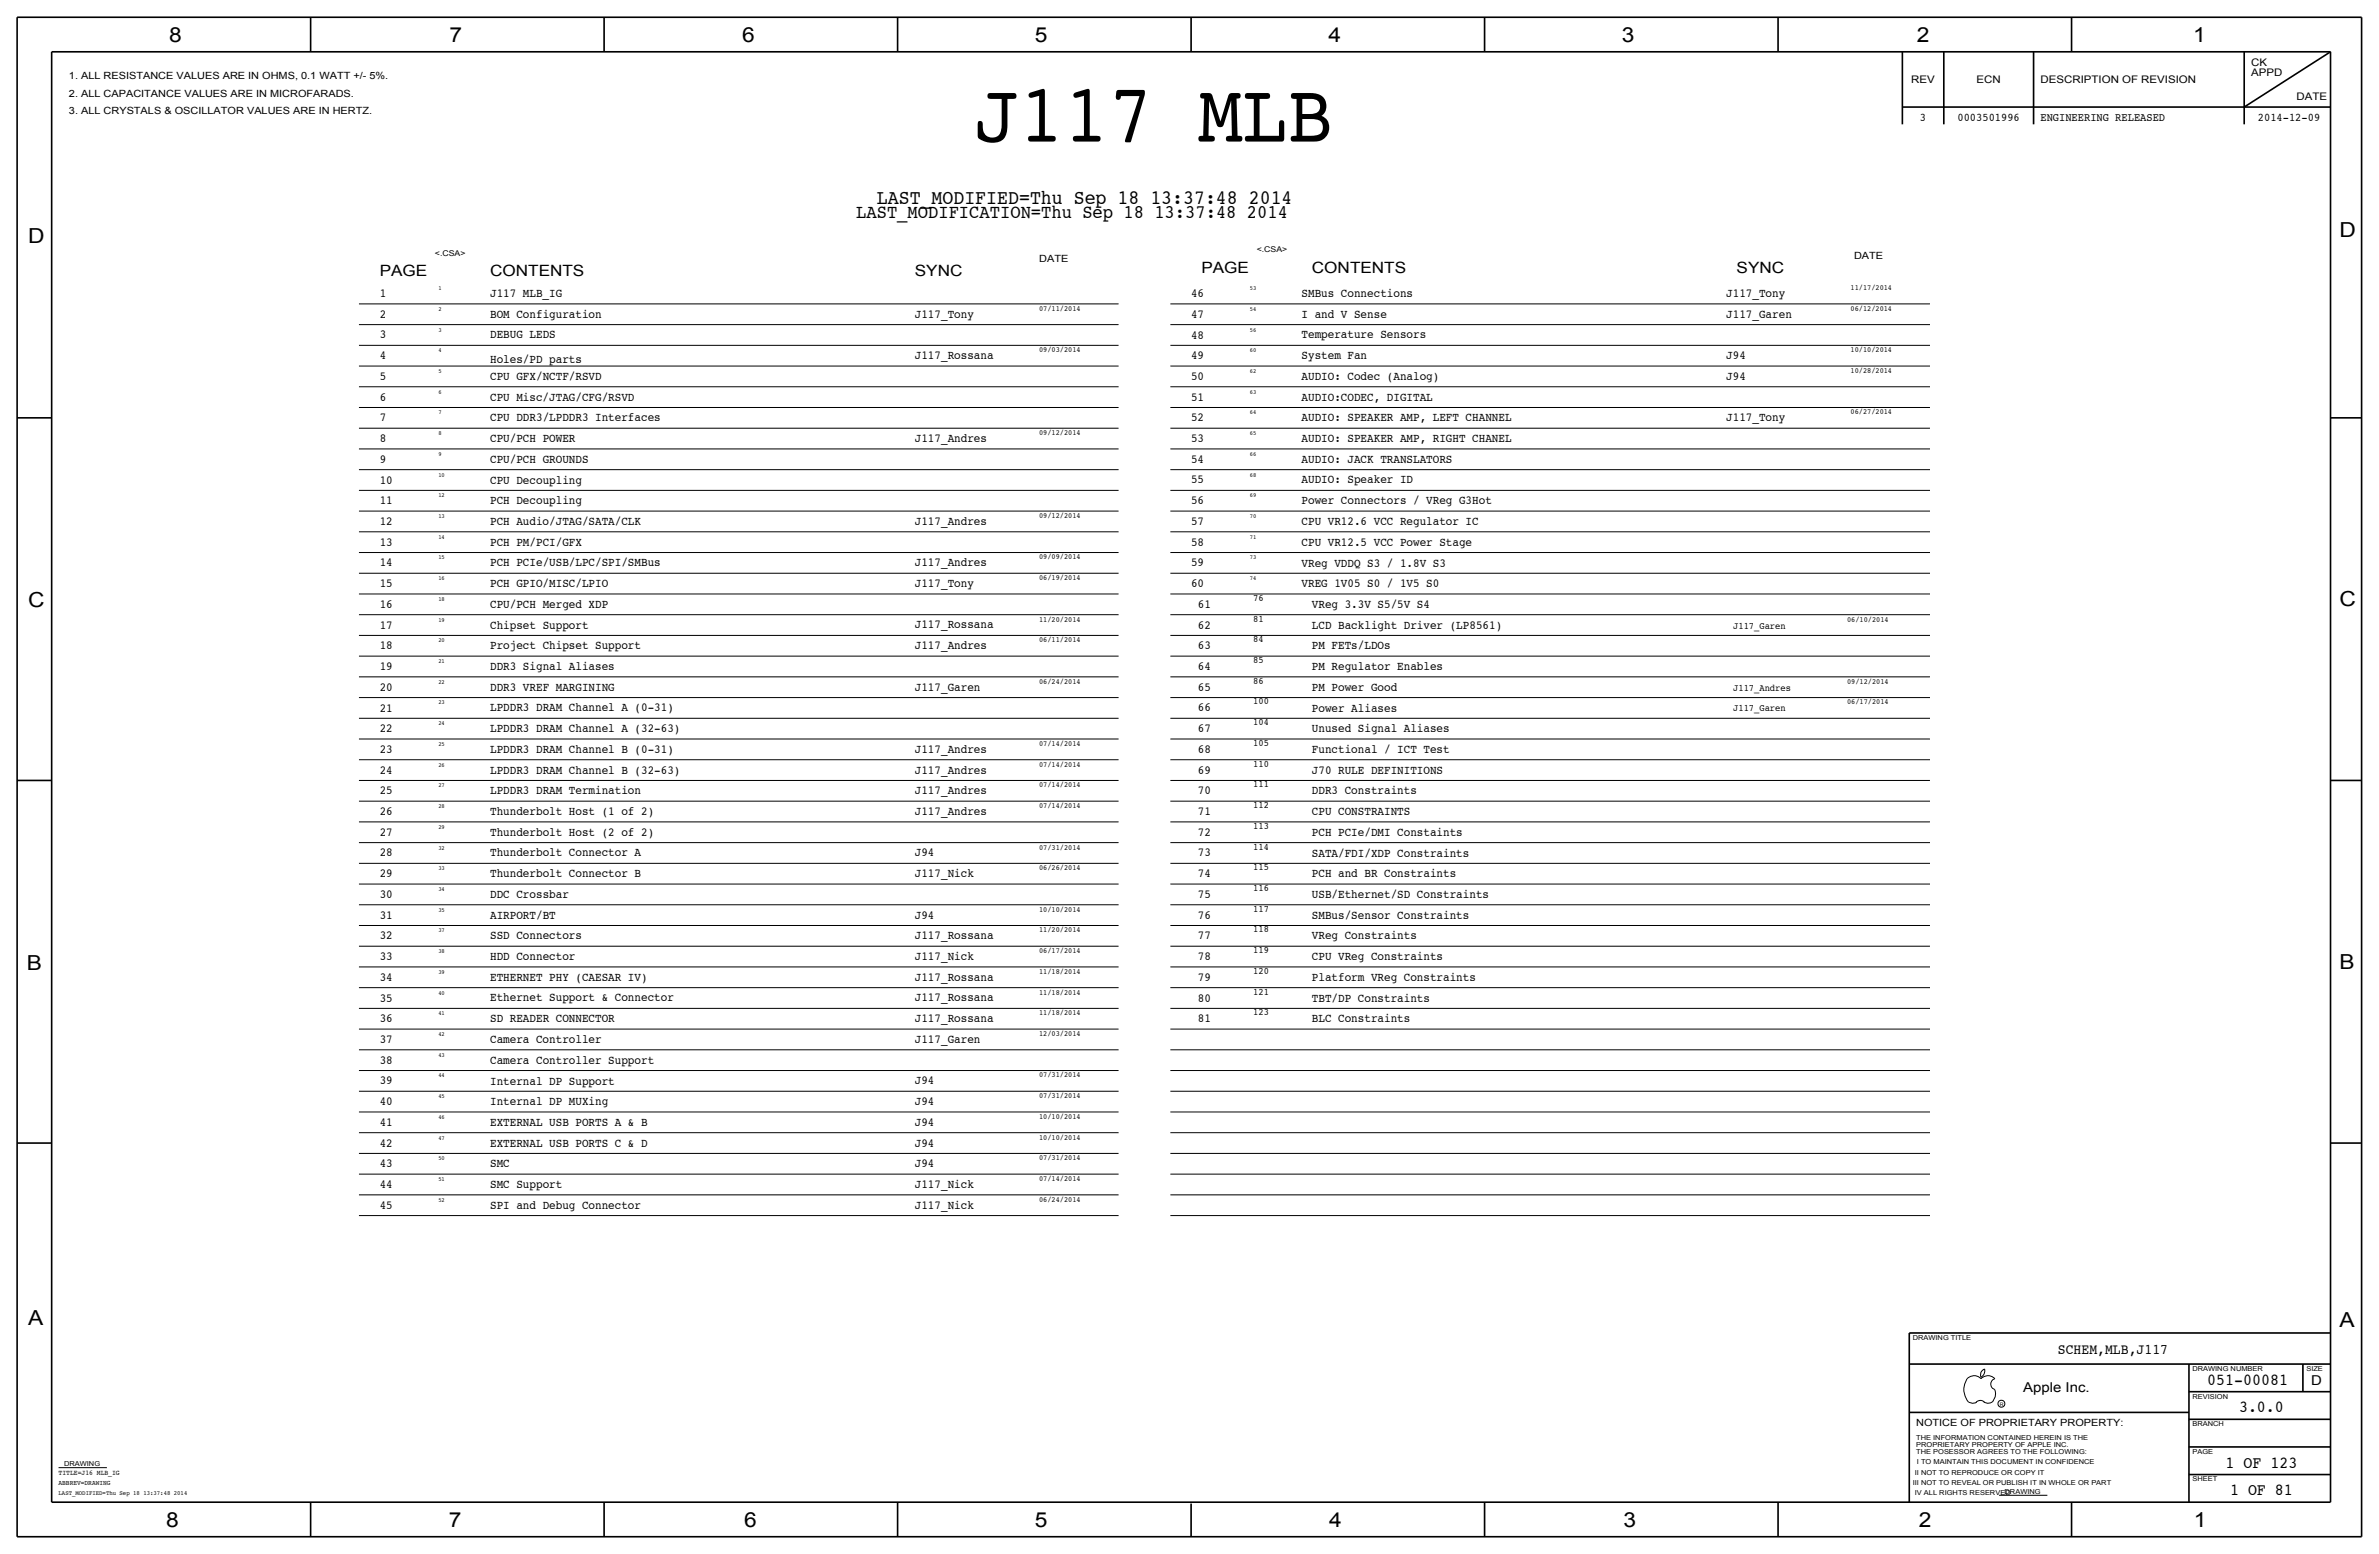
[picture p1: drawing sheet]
<svg xmlns="http://www.w3.org/2000/svg" width="875mm" height="572mm" viewBox="0 0 875 572" stroke-linecap="round" stroke-linejoin="round" font-family="sans-serif">
<defs><g id="words">
<text font-size="30.8" x="358.1" y="52.1">J117 MLB</text>
<g font-size="7.6">
<text x="62.2" y="15.5">8</text>
<text x="165.3" y="15.5">7</text>
<text x="273" y="15.5">6</text>
<text x="380.7" y="15.5">5</text>
<text x="488.6" y="15.5">4</text>
<text x="596.6" y="15.5">3</text>
<text x="705.1" y="15.5">2</text>
<text x="806.7" y="15.5">1</text>
<text x="10.4" y="89.4">D</text>
<text x="860.5" y="87.1">D</text>
<text x="10.4" y="223.3">C</text>
<text x="860.5" y="222.8">C</text>
<text x="9.8" y="356.6">B</text>
<text x="860.5" y="356.4">B</text>
<text x="10.4" y="487.4">A</text>
<text x="860.5" y="488.2">A</text>
<text x="61.1" y="561.6">8</text>
<text x="165" y="561.6">7</text>
<text x="273.7" y="561.6">6</text>
<text x="380.7" y="561.6">5</text>
<text x="488.9" y="561.6">4</text>
<text x="597.1" y="561.6">3</text>
<text x="705.8" y="561.6">2</text>
<text x="806.9" y="561.6">1</text>
</g>
<text font-size="7.5" x="322.5" y="74.9">LAST_MODIFIED=Thu Sep 18 13:37:48 2014</text>
<text font-size="7.1" x="314.9" y="80">LAST_MODIFICATION=Thu Sep 18 13:37:48 2014</text>
<g font-size="6.2">
<text x="811.9" y="509.3">051-00081</text>
<text x="823.6" y="519.4">3.0.0</text>
<text x="818.6" y="539.8">1 OF 123</text>
<text x="820.3" y="549.9">1 OF 81</text>
</g>
<g font-size="5.7">
<text x="139.6" y="101.6">PAGE</text>
<text x="180.3" y="101.6">CONTENTS</text>
<text x="336.5" y="101.6">SYNC</text>
<text x="441.9" y="100.3">PAGE</text>
<text x="482.5" y="100.3">CONTENTS</text>
<text x="638.8" y="100.3">SYNC</text>
</g>
<text font-size="5.4" x="756.9" y="497.8">SCHEM,MLB,J117</text>
<g font-size="5">
<text x="850.1" y="509.3">D</text>
<text x="744.2" y="511.8">Apple Inc.</text>
</g>
<g font-size="4.5">
<text x="139.7" y="109.3">1</text>
<text x="180.3" y="109.2">J117 MLB_IG</text>
<text x="438.1" y="109.3">46</text>
<text x="478.7" y="109.2">SMBus Connections</text>
<text x="634.9" y="109.2">J117_Tony</text>
<text x="139.7" y="116.9">2</text>
<text x="180.3" y="116.8">BOM Configuration</text>
<text x="336.5" y="116.8">J117_Tony</text>
<text x="438.1" y="116.9">47</text>
<text x="478.7" y="116.8">I and V Sense</text>
<text x="634.9" y="116.8">J117_Garen</text>
<text x="139.6" y="124.5">3</text>
<text x="180.3" y="124.5">DEBUG LEDS</text>
<text x="438.1" y="124.5">48</text>
<text x="478.7" y="124.5">Temperature Sensors</text>
<text x="139.7" y="132.1">4</text>
<text x="180.3" y="133.3">Holes/PD parts</text>
<text x="336.5" y="132.1">J117_Rossana</text>
<text x="438.1" y="132.1">49</text>
<text x="478.7" y="132.2">System Fan</text>
<text x="634.9" y="132.1">J94</text>
<text x="139.7" y="139.8">5</text>
<text x="180.3" y="139.7">CPU GFX/NCTF/RSVD</text>
<text x="438.1" y="139.7">50</text>
<text x="478.7" y="139.8">AUDIO: Codec (Analog)</text>
<text x="634.9" y="139.7">J94</text>
<text x="139.7" y="147.4">6</text>
<text x="180.3" y="147.3">CPU Misc/JTAG/CFG/RSVD</text>
<text x="438.1" y="147.3">51</text>
<text x="478.7" y="147.3">AUDIO:CODEC, DIGITAL</text>
<text x="139.7" y="155">7</text>
<text x="180.3" y="154.9">CPU DDR3/LPDDR3 Interfaces</text>
<text x="438.1" y="155">52</text>
<text x="478.7" y="154.9">AUDIO: SPEAKER AMP, LEFT CHANNEL</text>
<text x="634.9" y="154.9">J117_Tony</text>
<text x="139.7" y="162.6">8</text>
<text x="180.3" y="162.6">CPU/PCH POWER</text>
<text x="336.5" y="162.6">J117_Andres</text>
<text x="438.1" y="162.6">53</text>
<text x="478.7" y="162.6">AUDIO: SPEAKER AMP, RIGHT CHANEL</text>
<text x="139.7" y="170.2">9</text>
<text x="180.3" y="170.2">CPU/PCH GROUNDS</text>
<text x="438.1" y="170.2">54</text>
<text x="478.7" y="170.3">AUDIO: JACK TRANSLATORS</text>
<text x="139.7" y="177.9">10</text>
<text x="180.3" y="177.8">CPU Decoupling</text>
<text x="438.1" y="177.8">55</text>
<text x="478.7" y="177.8">AUDIO: Speaker ID</text>
<text x="139.7" y="185.4">11</text>
<text x="180.3" y="185.4">PCH Decoupling</text>
<text x="438.1" y="185.4">56</text>
<text x="478.7" y="185.4">Power Connectors / VReg G3Hot</text>
<text x="139.7" y="193.1">12</text>
<text x="180.3" y="193">PCH Audio/JTAG/SATA/CLK</text>
<text x="336.5" y="193">J117_Andres</text>
<text x="438.1" y="193.1">57</text>
<text x="478.7" y="193.1">CPU VR12.6 VCC Regulator IC</text>
<text x="139.6" y="200.7">13</text>
<text x="180.3" y="200.7">PCH PM/PCI/GFX</text>
<text x="438.1" y="200.7">58</text>
<text x="478.7" y="200.7">CPU VR12.5 VCC Power Stage</text>
<text x="139.7" y="208.3">14</text>
<text x="180.3" y="208.3">PCH PCIe/USB/LPC/SPI/SMBus</text>
<text x="336.5" y="208.3">J117_Andres</text>
<text x="438.1" y="208.3">59</text>
<text x="478.7" y="208.4">VReg VDDQ S3 / 1.8V S3</text>
<text x="139.7" y="215.9">15</text>
<text x="180.3" y="215.9">PCH GPIO/MISC/LPIO</text>
<text x="336.5" y="215.9">J117_Tony</text>
<text x="438.1" y="215.9">60</text>
<text x="478.7" y="216">VREG 1V05 S0 / 1V5 S0</text>
<text x="139.7" y="223.6">16</text>
<text x="180.3" y="223.5">CPU/PCH Merged XDP</text>
<text x="440.6" y="223.5">61</text>
<text x="482.6" y="223.6">VReg 3.3V S5/5V S4</text>
<text x="139.7" y="231.2">17</text>
<text x="180.3" y="231.2">Chipset Support</text>
<text x="336.5" y="231.1">J117_Rossana</text>
<text x="440.6" y="231.2">62</text>
<text x="482.5" y="231.2">LCD Backlight Driver (LP8561)</text>
<text x="139.6" y="238.8">18</text>
<text x="180.3" y="238.8">Project Chipset Support</text>
<text x="336.5" y="238.8">J117_Andres</text>
<text x="440.6" y="238.8">63</text>
<text x="482.6" y="238.8">PM FETs/LDOs</text>
<text x="139.6" y="246.4">19</text>
<text x="180.3" y="246.4">DDR3 Signal Aliases</text>
<text x="440.6" y="246.4">64</text>
<text x="482.6" y="246.4">PM Regulator Enables</text>
<text x="139.7" y="254">20</text>
<text x="180.3" y="254">DDR3 VREF MARGINING</text>
<text x="336.5" y="254">J117_Garen</text>
<text x="440.6" y="254">65</text>
<text x="482.6" y="254.1">PM Power Good</text>
<text x="139.7" y="261.7">21</text>
<text x="180.3" y="261.6">LPDDR3 DRAM Channel A (0-31)</text>
<text x="440.6" y="261.6">66</text>
<text x="482.6" y="261.7">Power Aliases</text>
<text x="139.7" y="269.3">22</text>
<text x="180.3" y="269.2">LPDDR3 DRAM Channel A (32-63)</text>
<text x="440.6" y="269.3">67</text>
<text x="482.6" y="269.3">Unused Signal Aliases</text>
<text x="139.7" y="276.9">23</text>
<text x="180.3" y="276.9">LPDDR3 DRAM Channel B (0-31)</text>
<text x="336.5" y="276.9">J117_Andres</text>
<text x="440.6" y="276.9">68</text>
<text x="482.5" y="276.9">Functional / ICT Test</text>
<text x="139.7" y="284.5">24</text>
<text x="180.3" y="284.5">LPDDR3 DRAM Channel B (32-63)</text>
<text x="336.5" y="284.5">J117_Andres</text>
<text x="440.6" y="284.5">69</text>
<text x="482.5" y="284.5">J70 RULE DEFINITIONS</text>
<text x="139.7" y="292.1">25</text>
<text x="180.3" y="292.1">LPDDR3 DRAM Termination</text>
<text x="336.5" y="292.1">J117_Andres</text>
<text x="440.6" y="292.1">70</text>
<text x="482.6" y="292.1">DDR3 Constraints</text>
<text x="139.7" y="299.8">26</text>
<text x="180.3" y="299.7">Thunderbolt Host (1 of 2)</text>
<text x="336.5" y="299.7">J117_Andres</text>
<text x="440.6" y="299.7">71</text>
<text x="482.5" y="299.7">CPU CONSTRAINTS</text>
<text x="139.7" y="307.4">27</text>
<text x="180.3" y="307.3">Thunderbolt Host (2 of 2)</text>
<text x="440.6" y="307.3">72</text>
<text x="482.5" y="307.3">PCH PCIe/DMI Constaints</text>
<text x="139.6" y="315">28</text>
<text x="180.3" y="315">Thunderbolt Connector A</text>
<text x="336.5" y="315">J94</text>
<text x="440.6" y="315">73</text>
<text x="482.6" y="315">SATA/FDI/XDP Constraints</text>
<text x="139.7" y="322.6">29</text>
<text x="180.3" y="322.6">Thunderbolt Connector B</text>
<text x="336.5" y="322.6">J117_Nick</text>
<text x="440.6" y="322.6">74</text>
<text x="482.6" y="322.6">PCH and BR Constraints</text>
<text x="139.7" y="330.2">30</text>
<text x="180.3" y="330.2">DDC Crossbar</text>
<text x="440.6" y="330.2">75</text>
<text x="482.6" y="330.3">USB/Ethernet/SD Constraints</text>
<text x="139.7" y="337.9">31</text>
<text x="180.3" y="337.8">AIRPORT/BT</text>
<text x="336.5" y="337.8">J94</text>
<text x="440.6" y="337.8">76</text>
<text x="482.5" y="337.8">SMBus/Sensor Constraints</text>
<text x="139.7" y="345.5">32</text>
<text x="180.3" y="345.4">SSD Connectors</text>
<text x="336.5" y="345.4">J117_Rossana</text>
<text x="440.6" y="345.4">77</text>
<text x="482.5" y="345.5">VReg Constraints</text>
<text x="139.7" y="353.1">33</text>
<text x="180.3" y="353.1">HDD Connector</text>
<text x="336.5" y="353.1">J117_Nick</text>
<text x="440.6" y="353.1">78</text>
<text x="482.5" y="353.1">CPU VReg Constraints</text>
<text x="139.7" y="360.7">34</text>
<text x="180.3" y="360.7">ETHERNET PHY (CAESAR IV)</text>
<text x="336.5" y="360.7">J117_Rossana</text>
<text x="440.6" y="360.7">79</text>
<text x="482.5" y="360.7">Platform VReg Constraints</text>
<text x="139.7" y="368.3">35</text>
<text x="180.3" y="368.3">Ethernet Support &amp; Connector</text>
<text x="336.5" y="368.3">J117_Rossana</text>
<text x="440.6" y="368.3">80</text>
<text x="482.5" y="368.3">TBT/DP Constraints</text>
<text x="139.7" y="376">36</text>
<text x="180.3" y="376">SD READER CONNECTOR</text>
<text x="336.5" y="375.9">J117_Rossana</text>
<text x="440.6" y="375.9">81</text>
<text x="482.5" y="375.9">BLC Constraints</text>
<text x="139.7" y="383.6">37</text>
<text x="180.3" y="383.5">Camera Controller</text>
<text x="336.5" y="383.5">J117_Garen</text>
<text x="139.7" y="391.2">38</text>
<text x="180.3" y="391.2">Camera Controller Support</text>
<text x="139.7" y="398.8">39</text>
<text x="180.3" y="398.9">Internal DP Support</text>
<text x="336.5" y="398.8">J94</text>
<text x="139.7" y="406.4">40</text>
<text x="180.3" y="406.5">Internal DP MUXing</text>
<text x="336.5" y="406.4">J94</text>
<text x="139.7" y="414.1">41</text>
<text x="180.3" y="414.1">EXTERNAL USB PORTS A &amp; B</text>
<text x="336.5" y="414">J94</text>
<text x="139.7" y="421.7">42</text>
<text x="180.3" y="421.7">EXTERNAL USB PORTS C &amp; D</text>
<text x="336.5" y="421.6">J94</text>
<text x="139.7" y="429.3">43</text>
<text x="180.3" y="429.3">SMC</text>
<text x="336.5" y="429.3">J94</text>
<text x="139.7" y="436.9">44</text>
<text x="180.3" y="437">SMC Support</text>
<text x="336.5" y="436.9">J117_Nick</text>
<text x="139.7" y="444.5">45</text>
<text x="180.3" y="444.5">SPI and Debug Connector</text>
<text x="336.5" y="444.5">J117_Nick</text>
</g>
<g font-size="4.3">
<text x="706.2" y="44.5">3</text>
<text x="720" y="44.5">0003501996</text>
<text x="750.5" y="44.5">ENGINEERING RELEASED</text>
<text x="830.5" y="44.5">2014-12-09</text>
</g>
<g font-size="3.8">
<text x="828" y="24.1">CK</text>
<text x="828" y="27.9">APPD</text>
<text x="703" y="30.5">REV</text>
<text x="727" y="30.5">ECN</text>
<text x="750.5" y="30.5">DESCRIPTION OF REVISION</text>
<text x="844.7" y="36.8">DATE</text>
</g>
<g font-size="3.7">
<text x="25.3" y="29.2">1. ALL RESISTANCE VALUES ARE IN OHMS, 0.1 WATT +/- 5%.</text>
<text x="25.3" y="35.6">2. ALL CAPACITANCE VALUES ARE IN MICROFARADS.</text>
<text x="25.3" y="41.9">3. ALL CRYSTALS &amp; OSCILLATOR VALUES ARE IN HERTZ.</text>
<text x="681.9" y="95.3">DATE</text>
<text x="382.2" y="96.5">DATE</text>
<text x="704.8" y="524.5">NOTICE OF PROPRIETARY PROPERTY:</text>
</g>
<g font-size="3.6">
<text x="461" y="221">76</text>
<text x="461" y="228.6">81</text>
<text x="637.5" y="231.1">J117_Garen</text>
<text x="461" y="236.2">84</text>
<text x="461" y="243.8">85</text>
<text x="461" y="251.5">86</text>
<text x="637.5" y="254">J117_Andres</text>
<text x="461" y="259.1">100</text>
<text x="637.5" y="261.6">J117_Garen</text>
<text x="461" y="266.7">104</text>
<text x="461" y="274.3">105</text>
<text x="461" y="281.9">110</text>
<text x="461" y="289.6">111</text>
<text x="461" y="297.2">112</text>
<text x="461" y="304.8">113</text>
<text x="461" y="312.4">114</text>
<text x="461" y="320">115</text>
<text x="461" y="327.7">116</text>
<text x="461" y="335.3">117</text>
<text x="461" y="342.9">118</text>
<text x="461" y="350.5">119</text>
<text x="461" y="358.1">120</text>
<text x="461" y="365.8">121</text>
<text x="461" y="373.4">123</text>
</g>
<g font-size="2.9">
<text x="160" y="94">&lt;.CSA&gt;</text>
<text x="462.2" y="92.7">&lt;.CSA&gt;</text>
<text x="680.7" y="106.7">11/17/2014</text>
<text x="382.2" y="114.3">07/11/2014</text>
<text x="680.7" y="114.3">06/12/2014</text>
<text x="382.2" y="129.5">09/03/2014</text>
<text x="680.7" y="129.5">10/10/2014</text>
<text x="680.7" y="137.2">10/28/2014</text>
<text x="680.7" y="152.4">06/27/2014</text>
<text x="382.2" y="160">09/12/2014</text>
<text x="382.2" y="190.5">09/12/2014</text>
<text x="382.2" y="205.7">09/09/2014</text>
<text x="382.2" y="213.4">06/19/2014</text>
<text x="382.2" y="228.6">11/20/2014</text>
<text x="679.4" y="228.6">06/10/2014</text>
<text x="382.2" y="236.2">06/11/2014</text>
<text x="382.2" y="251.5">06/24/2014</text>
<text x="679.4" y="251.5">09/12/2014</text>
<text x="679.4" y="259.1">06/17/2014</text>
<text x="382.2" y="274.3">07/14/2014</text>
<text x="382.2" y="281.9">07/14/2014</text>
<text x="382.2" y="289.6">07/14/2014</text>
<text x="382.2" y="297.2">07/14/2014</text>
<text x="382.2" y="312.4">07/31/2014</text>
<text x="382.2" y="320">06/26/2014</text>
<text x="382.2" y="335.3">10/10/2014</text>
<text x="382.2" y="342.9">11/20/2014</text>
<text x="382.2" y="350.5">06/17/2014</text>
<text x="382.2" y="358.1">11/18/2014</text>
<text x="382.2" y="365.8">11/18/2014</text>
<text x="382.2" y="373.4">11/18/2014</text>
<text x="382.2" y="381">12/03/2014</text>
<text x="382.2" y="396.2">07/31/2014</text>
<text x="382.2" y="403.9">07/31/2014</text>
<text x="382.2" y="411.5">10/10/2014</text>
<text x="382.2" y="419.1">10/10/2014</text>
<text x="382.2" y="426.7">07/31/2014</text>
<text x="382.2" y="434.3">07/14/2014</text>
<text x="382.2" y="442">06/24/2014</text>
</g>
<g font-size="2.6">
<text x="21.5" y="542.3">TITLE=J16 MLB_IG</text>
<text x="21.5" y="546.1">ABBREV=DRAWING</text>
</g>
<g font-size="2.5">
<text x="703.5" y="492.8">DRAWING TITLE</text>
<text x="806.4" y="504.2">DRAWING NUMBER</text>
<text x="848.3" y="504.2">SIZE</text>
<text x="806.4" y="514.3">REVISION</text>
<text x="806.4" y="524.5">BRANCH</text>
<text x="704.8" y="532.1">PROPRIETARY PROPERTY OF APPLE INC.</text>
<text x="704.8" y="529.6">THE INFORMATION CONTAINED HEREIN IS THE</text>
<text x="23.6" y="539.2">DRAWING</text>
<text x="704.8" y="534.7">THE POSESSOR AGREES TO THE FOLLOWING:</text>
<text x="705.1" y="538.5">I TO MAINTAIN THIS DOCUMENT IN CONFIDENCE</text>
<text x="806.4" y="534.7">PAGE</text>
<text x="704.3" y="542.3">II NOT TO REPRODUCE OR COPY IT</text>
<text x="806.4" y="544.8">SHEET</text>
<text x="703.5" y="546.1">III NOT TO REVEAL OR PUBLISH IT IN WHOLE OR PART</text>
<text x="704.3" y="549.9">IV ALL RIGHTS RESERVED</text>
<text x="737.3" y="549.4">DRAWING</text>
</g>
<g font-size="2.3">
<text x="161.2" y="106.7">1</text>
<text x="459.7" y="106.7">53</text>
<text x="161.2" y="114.3">2</text>
<text x="459.7" y="114.3">54</text>
<text x="161.2" y="121.9">3</text>
<text x="459.7" y="121.9">56</text>
<text x="161.2" y="129.5">4</text>
<text x="459.7" y="129.5">60</text>
<text x="161.2" y="137.2">5</text>
<text x="459.7" y="137.2">62</text>
<text x="161.2" y="144.8">6</text>
<text x="459.7" y="144.8">63</text>
<text x="161.2" y="152.4">7</text>
<text x="459.7" y="152.4">64</text>
<text x="161.2" y="160">8</text>
<text x="459.7" y="160">65</text>
<text x="161.2" y="167.6">9</text>
<text x="459.7" y="167.6">66</text>
<text x="161.2" y="175.3">10</text>
<text x="459.7" y="175.3">68</text>
<text x="161.2" y="182.9">12</text>
<text x="459.7" y="182.9">69</text>
<text x="161.2" y="190.5">13</text>
<text x="459.7" y="190.5">70</text>
<text x="161.2" y="198.1">14</text>
<text x="459.7" y="198.1">71</text>
<text x="161.2" y="205.7">15</text>
<text x="459.7" y="205.7">73</text>
<text x="161.2" y="213.4">16</text>
<text x="459.7" y="213.4">74</text>
<text x="161.2" y="221">18</text>
<text x="161.2" y="228.6">19</text>
<text x="161.2" y="236.2">20</text>
<text x="161.2" y="243.8">21</text>
<text x="161.2" y="251.5">22</text>
<text x="161.2" y="259.1">23</text>
<text x="161.2" y="266.7">24</text>
<text x="161.2" y="274.3">25</text>
<text x="161.2" y="281.9">26</text>
<text x="161.2" y="289.6">27</text>
<text x="161.2" y="297.2">28</text>
<text x="161.2" y="304.8">29</text>
<text x="161.2" y="312.4">32</text>
<text x="161.2" y="320">33</text>
<text x="161.2" y="327.7">34</text>
<text x="161.2" y="335.3">35</text>
<text x="161.2" y="342.9">37</text>
<text x="161.2" y="350.5">38</text>
<text x="161.2" y="358.1">39</text>
<text x="161.2" y="365.8">40</text>
<text x="161.2" y="373.4">41</text>
<text x="161.2" y="381">42</text>
<text x="161.2" y="388.6">43</text>
<text x="161.2" y="396.3">44</text>
<text x="161.2" y="403.9">45</text>
<text x="161.2" y="411.5">46</text>
<text x="161.2" y="419.1">47</text>
<text x="161.2" y="426.7">50</text>
<text x="161.2" y="434.3">51</text>
<text x="161.2" y="442">52</text>
<text x="21.5" y="549.9">LAST_MODIFIED=Thu Sep 18 13:37:48 2014</text>
</g>
<text font-size="1.8" x="735.5" y="516.9">R</text>
</g></defs>
<g fill="none" stroke="#000" stroke-width=".37">
<path d="M132 111.8h279.4zM132 119.4h279.4zM430.5 111.8h279.4zM430.5 119.4h279.4zM132 134.6h279.4zM132 127h279.4zM430.5 127h279.4zM430.5 134.6h279.4zM132 157.5h279.4zM132 142.2h279.4zM132 149.9h279.4zM430.5 142.2h279.4z"/>
<path d="M430.5 149.9h279.4zM430.5 157.5h279.4zM132 165.1h279.4zM132 172.7h279.4zM430.5 165.1h279.4zM430.5 172.7h279.4zM132 195.6h279.4zM132 188h279.4zM132 180.3h279.4zM430.5 180.3h279.4zM430.5 188h279.4zM430.5 195.6h279.4z"/>
<path d="M132 218.4h279.4zM132 210.8h279.4zM132 203.2h279.4zM430.5 210.8h279.4zM430.5 218.4h279.4zM430.5 203.2h279.4zM132 226.1h279.4zM132 233.7h279.4zM430.5 233.7h279.4zM430.5 226.1h279.4zM132 248.9h279.4zM132 256.5h279.4z"/>
<path d="M132 241.3h279.4zM430.5 256.5h279.4zM430.5 248.9h279.4zM430.5 241.3h279.4zM132 271.8h279.4zM132 279.4h279.4zM132 264.2h279.4zM430.5 264.2h279.4zM430.5 279.4h279.4zM430.5 271.8h279.4zM132 294.6h279.4zM132 287h279.4z"/>
<path d="M430.5 287h279.4zM430.5 294.6h279.4zM132 302.3h279.4zM132 317.5h279.4zM132 309.9h279.4zM430.5 302.3h279.4zM430.5 309.9h279.4zM430.5 317.5h279.4zM132 332.7h279.4zM132 325.1h279.4zM430.5 332.7h279.4zM430.5 325.1h279.4z"/>
<path d="M132 348h279.4zM132 355.6h279.4zM132 340.4h279.4zM430.5 355.6h279.4zM430.5 348h279.4zM430.5 340.4h279.4zM132 363.2h279.4zM132 370.8h279.4zM132 378.5h279.4zM430.5 370.8h279.4zM430.5 378.5h279.4zM430.5 363.2h279.4z"/>
<path d="M132 386.1h279.4zM132 393.7h279.4zM430.5 393.7h279.4zM430.5 386.1h279.4zM132 401.3h279.4zM132 408.9h279.4zM132 416.6h279.4zM430.5 408.9h279.4zM430.5 401.3h279.4zM430.5 416.6h279.4zM132 424.2h279.4zM132 431.8h279.4z"/>
<path d="M132 439.4h279.4zM430.5 439.4h279.4zM430.5 431.8h279.4zM430.5 424.2h279.4zM132 447h279.4zM430.5 447h279.4zM724.1 515.6l.5 .2a2.67 2.67 0 0 0 2.5-.2M726.8 515.7a2.09 2.09 0 0 1 3.1 0M728.6 506.5a2.69 2.69 0 0 0 1.3-3 2.26 2.26 0 0 0-1.3 3M729.7 515.6l.4 .2a2.67 2.67 0 0 0 2.6-.2M733.7 511.1a4.5 4.5 0 0 1-1 4.6M733.8 511a2.08 2.08 0 0 1-1.6-2 2.08 2.08 0 0 1 1.6-2 3.5 3.5 0 0 0-5.2 0 3.5 3.5 0 0 0-3.9-.8 3.5 3.5 0 0 0-2.2 3.3 7.1 7.1 0 0 0 1.6 6.2"/>
<path d="M21.5 539.8h17.8zM735.3 549.9h17.8z"/>
<circle cx="736.1" cy="516.2" r="1.28"/>
</g>
<g fill="none" stroke="#000" stroke-width=".6" stroke-linecap="butt">
<path d="M6.3 6.4v558.7zM6.3 6.4h862.3zM19 19.1h838.2zM19 19.1v533.4zM114.2 6.4v12.7zM222.2 6.4v12.7zM330.1 6.4v12.7zM438.1 6.4v12.7zM546 6.4v12.7zM654 6.4v12.7zM699.7 19v26.7zM715 19.1v26.6z"/>
<path d="M748 19v26.7zM761.9 6.4v12.7zM825.4 19v26.7zM857.2 19.1v533.4zM868.6 6.4v558.7zM699.7 39.4h157.5zM825.4 39.4l31.8-20.4zM6.3 153.7h12.7zM857.2 153.7h11.4zM6.3 287h12.7zM857.2 287h11.4zM6.3 420.4h12.7z"/>
<path d="M857.2 420.4h11.4zM702.3 490.2h154.9zM702.3 490.2v62.3zM702.3 501.6h154.9zM702.3 519.4h102.8zM805.1 511.8h52.1zM805.1 501.6v50.8zM847 501.6v10.2zM805.1 532.1h52.1zM805.1 522h52.1zM19 552.5h838.2zM114.2 552.4v12.7z"/>
<path d="M222.2 552.5v12.7zM330.1 552.5v12.7zM438.1 553v12.1zM546 552.5v12.7zM654 552.5v12.7zM761.9 552.5v12.7zM805.1 542.3h52.1zM6.3 565.1h862.3z"/>
</g>
<use href="#words"/>
</svg>
